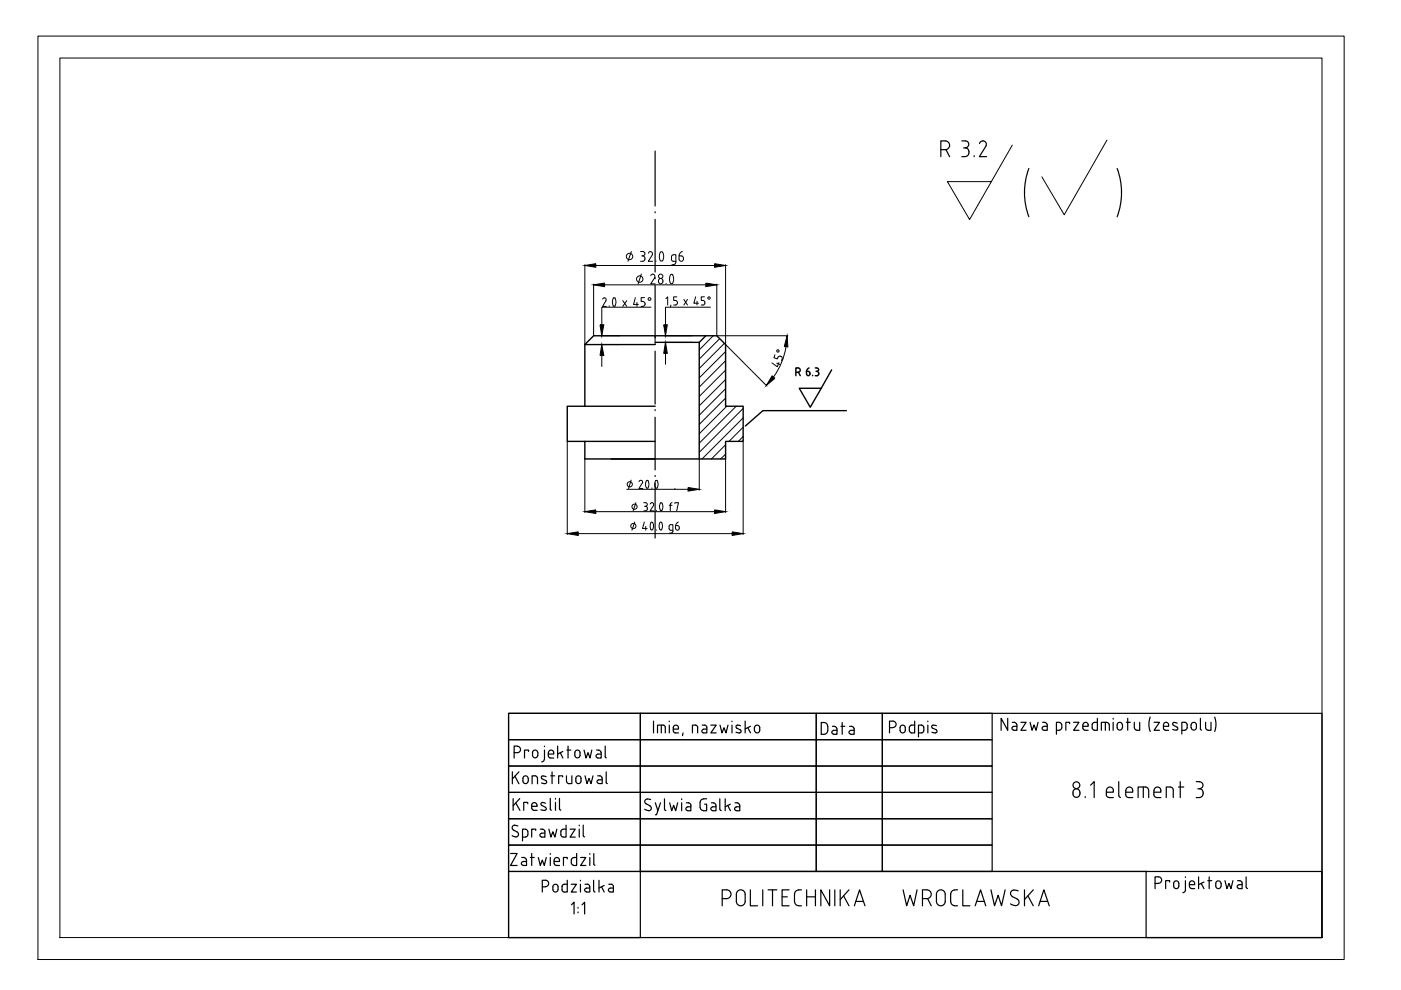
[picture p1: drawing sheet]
<svg xmlns="http://www.w3.org/2000/svg" width="297mm" height="210mm" viewBox="0 0 297 210" stroke-linecap="round" stroke-linejoin="round" font-family="sans-serif">
<g fill="none" stroke="#000" stroke-width=".21">
<path d="M8 7.6h277v195.8h-277zM12.7 12.3h267.6v186.5h-267.6zM214.6 30.8l-9 15.8-4.7-8.1h9.3M234.7 29.7l-9.1 15.8-4.7-8M124 56.1v16.9M126.3 56.3h25.2M133.9 53.3l-.8 2.1M135.8 53.3h.5a.47 .47 0 0 1 .4 .5 .47 .47 0 0 1-.4 .5M136 58.1l-.7 2.1M136.1 54.3h.2M136.3 54.3a.58 .58 0 0 1 .4 .5 .58 .58 0 0 1-.4 .6h-.5M137.9 53.4h.1a.42 .42 0 0 1 .3 .6"/>
<path d="M137.9 53.3l-.4 .4M138.3 54l-.8 1.4h.9M138.4 58.2h.1a.42 .42 0 0 1 .3 .6M138.4 58.1l-.4 .3M138.9 58.8l-.9 1.4h.9M139.1 55.3v.1M139.7 59.3a.51 .51 0 0 1 .7-.1 .51 .51 0 0 1 0 .8 .51 .51 0 0 1-.7 0zM140 55.3h.5M140.5 55.3l.1-.4a1.5 1.5 0 0 0-.3-1.5 1.3 1.3 0 0 0-.3 1.9M142.2 58.2l-.2 .8 .2 1.1M142.2 58.3h.4M142.5 56.1h.4"/>
<path d="M142.6 58.2l.2 .8-.2 1.1M142.7 54h.6v1.7l-.4 .4M142.7 54l-.1 .1a1.01 1.01 0 0 0-.2 1.1l.3 .2h.6M144.7 53.3a1.06 1.06 0 0 0-.7 .9M144.9 54.7l-.2-.4h-.7v.6a.49 .49 0 0 0 .6 .5 .49 .49 0 0 0 .3-.7M153.8 56.1v16.9M125.9 60.2v10.9M127.4 71.2h4M127.4 73.1h4M127.6 75.4v2.3M127.8 63.4a.38 .38 0 0 1 .5-.2 .38 .38 0 0 1 .2 .5M128.2 60.4h21.4"/>
<path d="M128.5 63.7l-.7 1.3h.8M129.2 64.8v.2M130 64.9h.4M130 63.2h.4M130 63.2a1.69 1.69 0 0 0 0 1.6M130.4 63.2a1.69 1.69 0 0 1 0 1.6M132 63.7l.9 1.3M132.9 63.7l-.9 1.3M134.7 63.1l-.4 1.4h1M135 64.1v.9M135.9 65h.5M136.4 64l.3 .3"/>
<path d="M136.7 63.1h-.8v.8h.5M136.7 64.5l-.3 .4M136.8 64.3v.2M138 65.1h-10.4v3.8M138.9 71.2v1.4M140.9 72.6h5.9M140.9 71.2h5.9M141.1 74.9v2.3M141.2 63.3l.4-.4v1.8M141.2 60.1v.1M142.2 60.1h.4M142.2 64.7v.4"/>
<path d="M143.5 62.9h-.7v.8h.6l.2 .4M143.6 64.3l-.2 .3-.6 .1M143.6 64.1v.2M145 63.5l.8 1.2M145.8 63.5l-.8 1.2M147.5 62.9l-.4 1.4h1M147.8 63.9v.8M149.4 62.9h-.7v.8h.4a.5 .5 0 0 1 .3 .5 .5 .5 0 0 1-.3 .5h-.4M150.6 65.1h-9.5v3.8M151.2 71.2l-2.9 3M152 60.2v10.9M152 71.2h15"/>
<path d="M152.6 71.8l-4.3 4.3M153.6 72.8l-5.3 5.3M153.8 74.5l-5.5 5.6M153.8 76.5l-5.5 5.6M153.8 78.5l-5.5 5.6M153.9 73.1l8.7 8.8M164.3 75.2l-.2 .6 .7 .3 .3-.5 .3-.1a.43 .43 0 0 1 .4 .6M164.7 77l.7 .3M165.1 76.9l-.3 .9-1.1-.9M165.9 76.1l-.2 .3M166.7 73.5a14.9 14.9 0 0 1-2.7 6.4M120.3 93.6v19.7"/>
<path d="M124 97.4v11.3M148.3 97.4v6.5M153.8 80.5l-5.5 5.5M153.8 82.4l-5.5 5.6M153.8 84.4l-5.5 5.6M153.8 94.3l-3 3M153.8 96.3l-1 1M153.8 97.4v11.3M154.1 86.1l-5.8 5.9M156.1 86.1l-7.8 7.9M157.6 86.6l-9.3 9.3M157.6 88.6l-8.8 8.7"/>
<path d="M157.6 90.6l-3 3M157.6 92.5l-1.1 1.1M157.6 93.6v19.7M122.6 113.1h32.6M126.3 108.5h25.2M132.9 103.7h13M133.8 101.8l-.5 1.8M134.6 110.7l-.6 1.7M134.8 106.6l-.6 1.7M135.9 101.8l-.4 .3M135.9 101.8l.3 .2v.4M136.2 102.4l-.7 1.2h.8"/>
<path d="M136.5 106.6h.4a.38 .38 0 0 1 .3 .4 .38 .38 0 0 1-.3 .3M136.6 110.7l-.4 1.3h1M136.7 107.3h.2M136.9 107.3a.5 .5 0 0 1 .4 .5 .5 .5 0 0 1-.4 .5h-.4M136.9 111.6v.8M137.1 101.9l.2-.1a1.15 1.15 0 0 1-.1 1.7 1.24 1.24 0 0 1-.1-1.6zM137.9 106.9a.38 .38 0 0 1 .5-.3 .38 .38 0 0 1 .1 .6l-.7 1.1h.8M138 110.7h.2a1.07 1.07 0 0 1-.1 1.7 1.48 1.48 0 0 1-.1-1.7zM138.2 103.4v.2M139 101.9a1.61 1.61 0 0 0 0 1.5M139 101.9l.2-.1a1.15 1.15 0 0 1 0 1.7l-.2-.1M139.1 112.3v.1"/>
<path d="M139.2 108.2v.1M140 106.7l.2-.1a1.07 1.07 0 0 1-.1 1.7l-.1-.1M140 106.7a1.61 1.61 0 0 0 0 1.5M140.3 110.8a1.61 1.61 0 0 1 0 1.5M140.3 110.8l-.1-.1a1.07 1.07 0 0 0-.1 1.7l.2-.1M141.9 107.1h.6M142.5 106.6l-.4 .4v1.3M142.7 112.4l-.8-.1v-.7l.1-.3 .7-.1v1.5l-.2 .3h-.5M143.1 106.8v-.2h.7l-.3 1.7M143.1 103.6v.1M143.2 112v-.6l.4 .1a.44 .44 0 0 1 .4 .6 .44 .44 0 0 1-.7 .1v-.2M143.8 110.7l-.4 .3-.1 .4"/>
<circle cx="133.5" cy="54.4" r=".68"/>
<circle cx="135.6" cy="59.2" r=".68"/>
<circle cx="140.1" cy="58.6" r=".47"/>
<circle cx="137.7" cy="63.4" r=".3"/>
<circle cx="150.3" cy="63.2" r=".25"/>
<circle cx="164.9" cy="74.4" r=".25"/>
<circle cx="133.5" cy="102.7" r=".55"/>
<circle cx="134.3" cy="111.5" r=".55"/>
<circle cx="134.5" cy="107.4" r=".55"/>
</g>
<g fill="none" stroke="#000" stroke-width=".25">
<path d="M138.9 32v11.7M199.5 31.7h.9a.93 .93 0 0 0 .9-.9 .93 .93 0 0 0-.9-.9h-.9v3.3M200.6 31.7l.7 1.5M203.9 29.9h.8a.72 .72 0 0 1 .7 .7 .72 .72 0 0 1-.7 .7M203.9 33.2h.8M204.3 31.4a.84 .84 0 0 1 1.1 .7M205.4 32.5a.72 .72 0 0 1-.7 .7M205.4 32.1v.4M206.5 33v.2M207.7 30.4a.73 .73 0 0 1 1-.5 .73 .73 0 0 1 .3 1.1M209 31l-1.4 2.2h1.6M218.1 35.7a14.6 14.6 0 0 0 0 10.3"/>
<path d="M236.9 35.7a14.6 14.6 0 0 1 0 10.3M138.9 45.1h.1M138.9 59.1h.1M138.9 46.5v11.2M138.9 73.1h.1M138.9 60.5v11.2M138.9 74.5v11.2M138.9 87.1h.1M138.9 88.5v11.1M138.9 101h.1M138.9 102.4v11.7M107.8 151.2h172.5v47.6h-172.5z"/>
<path d="M107.8 156.8h28v5.6h-28zM107.8 151.2h28v5.6h-28zM109.7 158.2h-.7v2.5M109.7 158.2a.68 .68 0 0 1 .7 .7 .68 .68 0 0 1-.7 .7h-.7M112.1 159.3v-.3h-.9v1.7M114 159.6a.55 .55 0 0 0-.5-.6 .55 .55 0 0 0-.6 .6v.5a.55 .55 0 0 0 .6 .6 .55 .55 0 0 0 .5-.6M114 159.6v.5M115.4 158.2v.1M115.4 159v2M116.2 159.6v.7M116.3 159.6a.58 .58 0 0 1 .7-.5 .58 .58 0 0 1 .4 .8h-1.2M118.2 158.2v2.5"/>
<path d="M118.8 159.6l.5 1.1M119.3 159.3l-1.1 .6M120.2 159h.8M120.4 158.2v2.5M122 159.3a.55 .55 0 0 1 .6-.2 .55 .55 0 0 1 .4 .5v.5a.55 .55 0 0 1-.6 .6 .55 .55 0 0 1-.5-.6zM123.8 159l.4 1.7 .5-1.1 .4 1.1 .4-1.7M126.5 159h.5M126.7 159.9a.38 .38 0 0 0-.3 .4 .38 .38 0 0 0 .3 .4M126.7 159.9h.8M127 159.1h.2l.2 .4M127.5 159.5v1.2h-.8M128.3 158.2v2.2l.3 .3"/>
<path d="M135.8 151.2h37.3v5.6h-37.3zM135.8 156.8h37.3v5.6h-37.3zM138.6 152.9v2.5M139.4 155.4v-1.7l1.4 .1 .3 .4v1.2M140.2 153.7v1.7M141.9 152.9v.1M141.9 153.7v1.7M142.7 154.6h1.1a.58 .58 0 0 0-.3-.8 .58 .58 0 0 0-.8 .5v.7M142.8 155l.2 .3 .8 .1M144.8 155.4l-.1 .6M146.8 155.4v-1.7h.6l.4 .3 .1 1.4M148.9 153.7l.7 .1 .3 .4v1.2h-.7a.38 .38 0 0 1-.4-.4 .38 .38 0 0 1 .4-.4"/>
<path d="M149.2 154.6h.7M150.7 153.7h1.1l-1.1 1.7h1.1M152.7 153.7l.4 1.7 .4-1.1 .4 1.1 .4-1.7M155.2 152.9v.1M155.2 153.7v1.7M156.1 155.2l.7 .2M156.2 154.4l.8 .4a.34 .34 0 0 1 .1 .3 .34 .34 0 0 1-.3 .3M156.4 153.7l.6 .2M156.4 153.7a.34 .34 0 0 0-.3 .3 .34 .34 0 0 0 .1 .4M158 152.9v2.5M158.5 154.3l.6 1.1M159.1 154l-1.1 .5"/>
<path d="M159.9 154.3v.5M160 154.3a.55 .55 0 0 1 .5-.6 .55 .55 0 0 1 .6 .6v.5a.55 .55 0 0 1-.6 .6 .55 .55 0 0 1-.5-.6M173.1 151.2h14v5.6h-14zM173.1 156.8h14v5.6h-14zM175.5 154a.76 .76 0 0 0-.8-.8h-.6v2.5a1.05 1.05 0 0 0 1.3-.5l.1-.3M175.5 154v.9M176.5 154h.5M176.7 154.9a.38 .38 0 0 0-.3 .4 .38 .38 0 0 0 .3 .3M176.7 154.8h.8M177 154l.2 .1 .2 .4M177.5 154.5v1.2h-.8M178.3 154h.8"/>
<path d="M178.6 153.2v2.5M180.1 154h.5M180.4 154.8h.7M180.4 154.9a.38 .38 0 0 0-.4 .4 .38 .38 0 0 0 .4 .3M180.6 154l.2 .1 .3 .4M181.1 154.5v1.2h-.7M187.1 151.2h23.3v5.6h-23.3zM187.1 156.8h23.3v5.6h-23.3zM188.6 154.3h.7M189.3 154.2a.68 .68 0 0 0 .7-.6 .68 .68 0 0 0-.7-.7h-.7v2.5M190.9 154a.55 .55 0 0 1 .6-.2 .55 .55 0 0 1 .4 .5v.5a.55 .55 0 0 1-.5 .6 .55 .55 0 0 1-.6-.6zM192.8 154.2v.7"/>
<path d="M193.9 152.9v2.5l-.8-.1-.3-.4M193.9 153.7l-.8 .1-.3 .4M194.7 155.4h.7l.4-.2a1.23 1.23 0 0 0-.2-1.4l-.9-.1v2.5M196.7 152.9v.1M196.7 153.7v1.7M197.9 153.7a.34 .34 0 0 0-.4 .3 .34 .34 0 0 0 .2 .4l.8 .3M197.9 153.7l.6 .2M198.5 154.8a.34 .34 0 0 1 .2 .3 .34 .34 0 0 1-.4 .3l-.7-.2M213.7 152.3v2.5l-1.4-2.5v2.5M214.6 153.1h.5M214.9 154a.38 .38 0 0 0-.4 .4 .38 .38 0 0 0 .4 .4M214.9 154h.7"/>
<path d="M215.1 153.2l.2 .1 .3 .4M215.6 153.7v1.1h-.7M216.5 153.1h1.1l-1.1 1.7h1.1M218.4 153.1l.4 1.7 .4-1.1 .5 1.1 .4-1.7M221.1 153.1h.4M221.3 154a.38 .38 0 0 0-.4 .4 .38 .38 0 0 0 .4 .4M221.3 154h.7M221.5 153.2l.3 .1 .2 .4M222 153.7v1.1h-.7M224 154.8h.6M224.6 153.2l.3 .1a1.19 1.19 0 0 1 .1 1.3l-.4 .2M224.6 153.1h-.6v2.6"/>
<path d="M226.8 153.4v-.3h-.8v1.7M227.6 153.1h1.2l-1.2 1.7h1.2M229.6 153.7v.7M229.6 153.7a.58 .58 0 0 1 .7-.5 .58 .58 0 0 1 .4 .8h-1.1M229.6 154.4l.4 .4M230 154.8h.7M232 153.2l-.2 .1a1.19 1.19 0 0 0-.2 1.3l.4 .2M232 153.1h.7M232.7 152.3v2.5h-.7M234.4 153.1v1.7M234.7 153.1h-1.2v1.7M234.7 153.2l.4 .2 .1 1.4"/>
<path d="M236 152.3v.2M236 153.1v1.7M238 153.7a.55 .55 0 0 0-.6-.6 .55 .55 0 0 0-.5 .6v.5a.55 .55 0 0 0 .5 .6 .55 .55 0 0 0 .6-.6M238 153.7v.5M238.8 153.1h.8M239.1 152.3v2.5M240.5 153.1v1.2M240.5 154.3l.1 .3 .4 .2M241.6 153.1v1.7h-.6M243.9 152l-.3 1.6 .3 1.5M244.7 153.1h1.1l-1.1 1.7h1.1M246.7 154h1.1a.58 .58 0 0 0-.4-.8 .58 .58 0 0 0-.7 .5v.9l.4 .2"/>
<path d="M247.1 154.8h.7M249 153.2l.6 .1M249 153.1a.34 .34 0 0 0-.4 .3 .34 .34 0 0 0 .2 .4l.8 .4a.34 .34 0 0 1 .1 .3 .34 .34 0 0 1-.3 .3l-.8-.1M250.6 154.8h.6M251.7 153.6l-.3-.4-.8-.1v2.5M251.7 154.3l-.3 .4-.2 .1M251.7 153.6v.7M252.5 153.7v.5M252.6 153.7a.55 .55 0 0 1 .5-.6 .55 .55 0 0 1 .6 .6v.5a.55 .55 0 0 1-.6 .6 .55 .55 0 0 1-.5-.6M254.5 152.3v2.2l.3 .3M255.6 153.1v1.2M255.7 154.3v.3l.4 .2"/>
<path d="M256.8 153.1v1.7h-.7M257.5 152l.3 1.6-.3 1.5M107.8 179.2h28v5.6h-28zM107.8 173.6h28v5.6h-28zM107.8 168h28v5.6h-28zM107.8 162.4h28v5.6h-28zM108.6 163.6v2.6M108.8 169.3v2.5M108.9 176l.7 .4M109.1 175l.7 .1M109.1 174.9a.55 .55 0 0 0-.5 .5 .55 .55 0 0 0 .3 .6M109.2 164.6l.8 1.6"/>
<path d="M109.3 170.3l.9 1.5M109.6 176.4a.61 .61 0 0 1 .2 .9 .61 .61 0 0 1-1 0l-.2-.1M110 163.6l-1.4 1.6M110.2 169.3l-1.4 1.5M110.8 177.5h.6M111.9 176.3l-.2-.4-.9-.1v2.5M111.9 177l-.2 .4h-.3M111.9 170.4v-.3h-.9v1.7M111.9 176.3v.7M112 165a.55 .55 0 0 0-.6-.5 .55 .55 0 0 0-.5 .5v.6a.55 .55 0 0 0 .5 .5 .55 .55 0 0 0 .6-.5M112 165v.6M112.7 171h1.2a.59 .59 0 0 0-.5-.8 .59 .59 0 0 0-.7 .5v.7"/>
<path d="M112.8 171.4l.4 .4M113.2 171.8h.7M113.6 176.1v-.3h-.9v1.7M113.9 165l-.2-.4-.9-.1v1.7M114 165v1.2M114.6 175.8l.7 .1 .2 .4v1.2h-.6M114.7 171.7l.8 .1M114.8 166l.8 .1M115.1 164.5a.34 .34 0 0 0-.3 .2 .34 .34 0 0 0 .1 .4l.8 .4M115.2 164.5l.6 .2M115.4 161l-.3 .5h-.2M115.5 176.6l-.6 .1a.38 .38 0 0 0-.4 .4 .38 .38 0 0 0 .4 .3"/>
<path d="M115.6 171.2a.34 .34 0 0 1 .2 .4 .34 .34 0 0 1-.3 .2M115.6 170.3l-.7-.1a.34 .34 0 0 0-.1 .6l.8 .3M115.7 165.5a.34 .34 0 0 1 .2 .4 .34 .34 0 0 1-.3 .2M116.3 160.3l.4 .4M116.4 175.8l.4 1.7 .4-1.2 .4 1.2 .5-1.7M116.7 169.3v2.2l.2 .3M116.7 160.7h.7M116.8 164.5h.8M117.1 163.6v2.5M117.8 169.3v.1M117.8 170.1v1.7M118.6 169.3v2.2"/>
<path d="M118.7 171.5l.2 .3M119.3 164.7v-.2h-.9v1.6M120 174.9v2.6h-.6M120 175.8l-.9 .1a1.19 1.19 0 0 0-.1 1.3l.4 .2M120.1 164.5v1.2M120.9 175.8h1.1l-1.1 1.7h1.1M121.2 164.5v1.6h-.8l-.3-.4M122.2 164.8a.55 .55 0 0 1 .6-.3 .55 .55 0 0 1 .4 .5v.6a.55 .55 0 0 1-.6 .5 .55 .55 0 0 1-.5-.5zM122.8 174.9v.2M122.8 175.8v1.7M123.7 174.9v2.3M123.7 177.2l.3 .2"/>
<path d="M124 164.5l.5 1.6 .4-1.1 .4 1.1 .4-1.6M126.7 164.5l.7 .1 .2 .4M127.7 165v1.1h-.7M127.7 165.3h-.7a.38 .38 0 0 0-.4 .4 .38 .38 0 0 0 .4 .4M128.5 163.6v2.3l.3 .2M135.8 162.4h37.3v5.6h-37.3zM135.8 168h37.3v5.6h-37.3zM135.8 173.6h37.3v5.6h-37.3zM135.8 179.2h37.3v5.6h-37.3zM136.7 171.6l.8 .3M137 170.4l.8 .5a.55 .55 0 0 1 .3 .6 .55 .55 0 0 1-.6 .4M137.2 169.4a.55 .55 0 0 0-.5 .4 .55 .55 0 0 0 .3 .6"/>
<path d="M137.3 169.4l.6 .1M138.9 170.2l.6 1.7M140 170.2l-.8 2.5h-.3M140.9 169.4v2.2M140.9 171.6l.3 .3M142 170.2l.4 1.7 .4-1.1 .5 1.1 .4-1.7M144.5 169.4v.1M144.5 170.2v1.7M145.5 170.2h.5M145.8 171.1a.38 .38 0 0 0-.4 .4 .38 .38 0 0 0 .4 .4M145.8 171.1h.7M146 170.3l.4 .2 .1 1.4h-.7"/>
<path d="M148.4 170.1v1.1M148.5 171.2a.68 .68 0 0 0 .6 .7M149.1 169.4h.7M149.1 169.4a.68 .68 0 0 0-.6 .7M149.4 170.5h.4v1.4h-.7M150.8 170.2h.5M151.1 171.1a.38 .38 0 0 0-.4 .4 .38 .38 0 0 0 .4 .4M151.1 171.1h.7M151.3 170.3h.2l.3 .4M151.8 170.7v1.2h-.7M152.6 169.4v2.2M152.7 171.6l.2 .3"/>
<path d="M153.8 169.4v2.5M154.3 170.8l.6 1.1M154.9 170.5l-1.1 .6M155.8 170.2h.5M156.1 171.1a.38 .38 0 0 0-.4 .4 .38 .38 0 0 0 .4 .4M156.1 171.1h.7M156.3 170.3h.3l.2 .4M156.8 170.7v1.2h-.7M173.1 162.4h14v5.6h-14zM173.1 168h14v5.6h-14zM173.1 173.6h14v5.6h-14zM173.1 179.2h14v5.6h-14z"/>
<path d="M187.1 162.4h23.3v5.6h-23.3zM187.1 168h23.3v5.6h-23.3zM187.1 173.6h23.3v5.6h-23.3zM187.1 179.2h23.3v5.6h-23.3zM228.9 168a.76 .76 0 0 0-.9-.7 .76 .76 0 0 0-.5 1 .72 .72 0 0 0 .7 .8 .72 .72 0 0 0 .7-.8M229 168v.3M230.1 168.9v.2M231.2 166.5l.8-.8v3.4M234.6 167.6v1.2l.5 .3h1M234.6 167.6a.76 .76 0 0 1 1-.7 .76 .76 0 0 1 .5 1.1h-1.5M237.2 165.7v3M237.2 168.7l.4 .4"/>
<path d="M238.7 167.6l.1 1.2 .4 .3h1M238.7 167.6a.76 .76 0 0 1 1-.7 .76 .76 0 0 1 .5 1.1h-1.5M242.4 166.9v2.2M243.5 167.5a.63 .63 0 0 0-.6-.6h-1.6v2.2M243.5 167.5v1.6M244.6 168h1.5a.78 .78 0 0 0-.5-1.1 .78 .78 0 0 0-1 .7l.1 1.2 .5 .3h.9M247.3 169.1v-2.2h.8a.64 .64 0 0 1 .7 .6v1.6M249.9 166.9h1.1M250.2 165.7v3.4M253.6 165.7l.7 .1a.72 .72 0 0 1 .8 .7 .72 .72 0 0 1-.8 .7M254 167.2a.84 .84 0 0 1 1.1 .8M255.1 168.3a.72 .72 0 0 1-.8 .8h-.7"/>
<path d="M255.1 168v.3M107.8 184.8h28v14h-28zM108.2 181h1.4l-1.4 2.5h1.4M110.6 181.8h.5M110.9 182.7a.38 .38 0 0 0-.4 .4 .38 .38 0 0 0 .4 .4M110.9 182.7h.7M111.1 181.8l.3 .1 .2 .4M111.6 182.3v1.2h-.7M112.4 181.8h.9M112.7 181v2.5M114.1 181.8l.5 1.7 .4-1.1 .4 1.1 .4-1.7M115 188h.7a.68 .68 0 0 0 .6-.7 .68 .68 0 0 0-.6-.7h-.7v2.5"/>
<path d="M116.7 181v.1M116.7 181.8v1.7M117.3 187.8a.55 .55 0 0 1 .6-.3 .55 .55 0 0 1 .4 .5v.6a.55 .55 0 0 1-.5 .5 .55 .55 0 0 1-.6-.5zM117.5 182.4v.7M117.5 182.4a.58 .58 0 0 1 .8-.6 .58 .58 0 0 1 .3 .9h-1.1M117.5 183.1l.4 .4M117.9 183.5h.7M120.3 182.1v-.3h-.8v1.7M120.3 186.6v2.5h-.9a1.23 1.23 0 0 1-.2-1.4l.4-.2h.7M121.1 187.5h1.1l-1.1 1.6h1.1M121.1 182.3v.7M121.2 183v.2l.4 .3"/>
<path d="M121.2 191.8l.5-.5v2.5M121.6 181.8l-.2 .1-.2 .4M121.6 181.8h.7M122.3 181v2.5h-.7M122.6 192.4v.2M122.6 193.4v.1M123.1 186.6v.2M123.1 187.5v1.6M123.1 181.8h1.1l-1.1 1.7h1.1M123.4 191.8l.6-.5v2.5M124 187.5h.8l.2 .4M124.3 188.3a.38 .38 0 0 0-.3 .4 .38 .38 0 0 0 .3 .4"/>
<path d="M124.3 188.3h.8M125.1 187.9v1.2h-.8M125.1 181v.1M125.1 181.8v1.7M125.9 186.6v2.3M125.9 188.9l.3 .2M125.9 181v2.2l.3 .3M127 186.6v2.5M127.6 188l.5 1.1M128.1 187.7l-1.1 .6M129.1 187.5h.7l.2 .4v1.2h-.6M129.4 188.3a.38 .38 0 0 0-.4 .4 .38 .38 0 0 0 .4 .4"/>
<path d="M129.4 188.3h.6M135.8 184.8h107.2h-107.2M153.1 190.5h1a.93 .93 0 0 0 .9-.9 .93 .93 0 0 0-.9-.9h-1v3.4M156.4 188.9a.93 .93 0 0 1 1-.2 .93 .93 0 0 1 .6 .9v1.5a.93 .93 0 0 1-.9 1 .93 .93 0 0 1-1-1v-1.5zM159.1 188.7v3.4h1.5M161.7 188.7v3.4M162.9 188.7h1.8M163.8 188.7v3.4M165.8 190.1h1.1M167.3 188.7h-1.5v3.4h1.5M168.4 189.5v1.7M168.5 191.2a.8 .8 0 0 0 .8 .8l.6 .1"/>
<path d="M169.3 188.7a.8 .8 0 0 0-.8 .8M169.3 188.7h.6M171 190.1h1.9M171 188.7v3.4M172.9 188.7v3.4M175.9 188.7v3.4l-1.9-3.4v3.4M177 188.7v3.4M178.1 188.7v3.4M178.9 189.9l1.1 2.2M180 188.7l-1.9 2M181.1 192.1l1.1-3.4 1.2 3.4M181.4 191.1h1.6"/>
<path d="M191.5 188.7l.7 3.4 .8-2.3 .7 2.3 .7-3.4M195.6 190.5h.9a.93 .93 0 0 0 .9-.9 .93 .93 0 0 0-.9-.9h-.9v3.4M196.7 190.5l.7 1.6M198.8 188.9a.93 .93 0 0 1 1-.2 .93 .93 0 0 1 .6 .9v1.5a.93 .93 0 0 1-.9 1 .93 .93 0 0 1-1-1v-1.5zM201.5 189.5v1.7M201.6 191.2a.8 .8 0 0 0 .8 .8l.6 .1M202.4 188.7a.8 .8 0 0 0-.8 .8M202.4 188.7h.6M204.1 188.7v3.4h1.6M206.8 192.1l1.1-3.4 1.1 3.4M207.1 191.1h1.6M210.1 188.7l.8 3.4 .7-2.3 .7 2.3 .8-3.4"/>
<path d="M214.6 190.1l1.1 .5M214.9 188.7l1 .2M215 188.7a.72 .72 0 0 0-.7 .6 .72 .72 0 0 0 .3 .8M215.7 190.6a.78 .78 0 0 1 .2 1.2 .78 .78 0 0 1-1.1 .1l-.6-.3M217.2 188.7v3.4M217.9 189.9l1.2 2.2M219.1 188.7l-1.9 2M220.2 192.1l1.1-3.4 1.2 3.4M220.5 191.1h1.6M243 184.8h37.3v14h-37.3zM244.9 187.3h.7M245.6 187.3a.68 .68 0 0 0 .7-.7 .68 .68 0 0 0-.7-.7h-.7v2.5"/>
<path d="M248 187v-.3h-.9v1.7M248.9 187a.55 .55 0 0 1 .6-.2 .55 .55 0 0 1 .4 .5v.6a.55 .55 0 0 1-.5 .5 .55 .55 0 0 1-.6-.5zM251.3 186.7v2l-.2 .5-.3 .1M251.3 185.9v.1M252.2 187.6h1.1a.57 .57 0 0 0-.4-.8 .57 .57 0 0 0-.7 .5l.1 .9 .3 .2M252.6 188.4h.7M254.1 185.9v2.5M254.7 187.3l.6 1.1M255.3 187l-1.2 .6M256.1 186.7h.8M256.4 185.9v2.5M258.9 187.3a.55 .55 0 0 0-.6-.5 .55 .55 0 0 0-.5 .5v.6a.55 .55 0 0 0 .5 .5 .55 .55 0 0 0 .6-.5"/>
<path d="M258.9 187.3v.6M259.7 186.7l.4 1.7 .5-1.1 .4 1.1 .4-1.7M262.4 186.7l.7 .1 .3 .4v1.2h-.7M263.4 187.6h-.7a.38 .38 0 0 0-.4 .4 .38 .38 0 0 0 .4 .4M264.2 185.9v2.2M264.2 188.1l.3 .3"/>
<circle cx="228.2" cy="166.5" r=".72"/>
</g>
<g fill="none" stroke="#000" stroke-width=".3">
<path d="M124 73.1v13h-3.7v7.5h3.7v3.7h14.9M124 73.1l1.9-1.9h26.1l1.8 1.9v13h3.8v7.5h-3.8v3.7h-24.2M124 73.1h14.9M138.9 72.6h9.4v24.7M149.6 71.2l-1.3 1.4M168.7 78.9h.5a.47 .47 0 0 0 .5-.4 .47 .47 0 0 0-.5-.5h-.5v1.7M169.3 78.9l.4 .8M171 79.3a.34 .34 0 0 0 .4 .4 .34 .34 0 0 0 .3-.4M171.4 78.7h-.4v.6M171.4 78.8h.2l.1 .3M171.5 78l-.3 .3-.2 .5M171.7 79.1v.2"/>
<path d="M172.3 79.6v.1M172.8 78h.4a.34 .34 0 0 1 .4 .4 .34 .34 0 0 1-.4 .3h-.2M173.2 78.8l.4 .3a.4 .4 0 0 1-.4 .6h-.4M176.3 78.4l-4.5 7.9-2.3-4h4.6M124 86.1h14.9M124 93.6h14.9M179.5 87.1h-17.7l-3.8 3.2"/>
</g>
<g fill="#000" stroke="#000" stroke-width=".21">
<path d="M124 56.3l2.3-.4v.8zM151.5 55.9l2.3 .4-2.3 .4zM127.6 73.1l.4 2.3h-.8zM127.2 68.9h.8l-.4 2.3zM125.9 60.4l2.3-.4v.8zM141.1 72.6l.4 2.3h-.8zM140.7 68.9h.8l-.4 2.3zM149.6 60l2.4 .4-2.4 .4zM166.9 71.2l.1 2.4-.7-.1zM163.7 79.7l.6 .5-1.8 1.5zM120.3 113.1l2.3-.3v.7zM124 108.5l2.3-.4v.8z"/>
<path d="M145.9 103.4l2.4 .3-2.4 .4zM151.5 108.1l2.3 .4-2.3 .4zM155.2 112.8l2.4 .3-2.4 .4z"/>
</g>
</svg>
